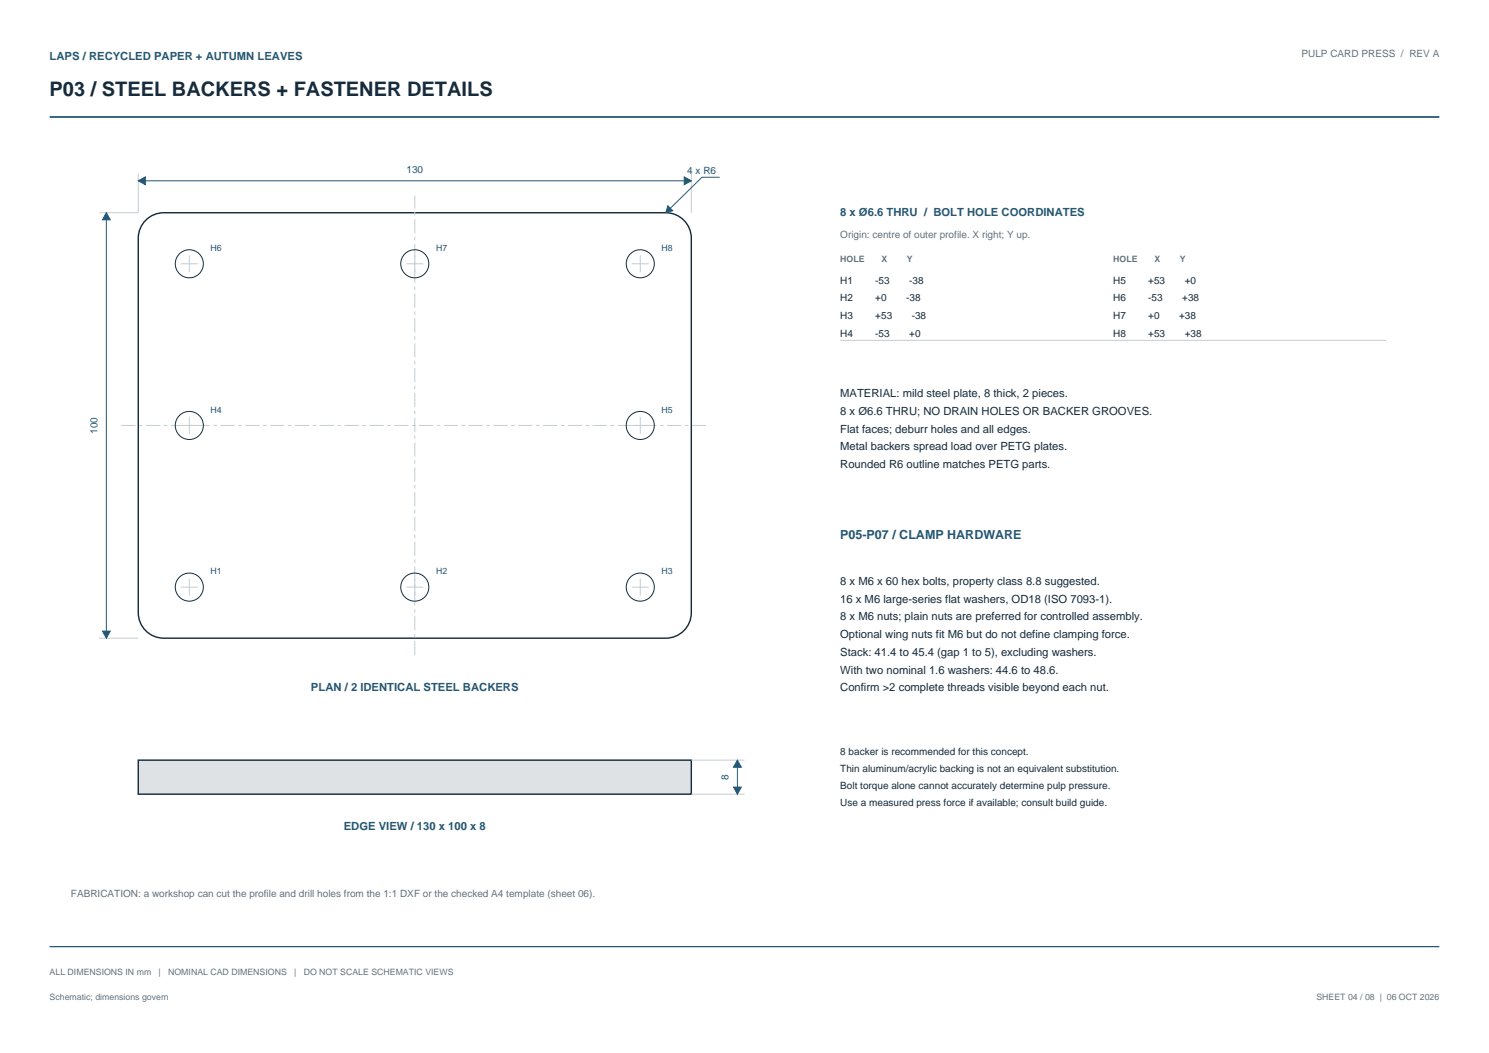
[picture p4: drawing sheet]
<svg xmlns="http://www.w3.org/2000/svg" width="420mm" height="297mm" viewBox="0 0 420 297" stroke-linecap="round" stroke-linejoin="round" font-family="sans-serif">
<defs><g id="words">
<text font-size="5.6" fill="#162b3b" x="14" y="27">P03 / STEEL BACKERS + FASTENER DETAILS</text>
<text font-size="3.5" fill="#235875" x="237" y="152">P05-P07 / CLAMP HARDWARE</text>
<g font-size="3.2" fill="#235875">
<text x="14" y="17">LAPS / RECYCLED PAPER + AUTUMN LEAVES</text>
<text x="237" y="61">8 x Ø6.6 THRU / BOLT HOLE COORDINATES</text>
<text x="87.7" y="195">PLAN / 2 IDENTICAL STEEL BACKERS</text>
<text x="97" y="234">EDGE VIEW / 130 x 100 x 8</text>
</g>
<g font-size="3.2" fill="#162b3b">
<text x="237" y="112">MATERIAL: mild steel plate, 8 thick, 2 pieces.</text>
<text x="237" y="117">8 x Ø6.6 THRU; NO DRAIN HOLES OR BACKER GROOVES.</text>
<text x="237" y="122">Flat faces; deburr holes and all edges.</text>
<text x="237" y="127">Metal backers spread load over PETG plates.</text>
<text x="237" y="132">Rounded R6 outline matches PETG parts.</text>
<text x="237" y="165">8 x M6 x 60 hex bolts, property class 8.8 suggested.</text>
<text x="237" y="170">16 x M6 large-series flat washers, OD18 (ISO 7093-1).</text>
<text x="237" y="175">8 x M6 nuts; plain nuts are preferred for controlled assembly.</text>
<text x="237" y="180">Optional wing nuts fit M6 but do not define clamping force.</text>
<text x="237" y="185">Stack: 41.4 to 45.4 (gap 1 to 5), excluding washers.</text>
<text x="237" y="190">With two nominal 1.6 washers: 44.6 to 48.6.</text>
<text x="237" y="195">Confirm &gt;2 complete threads visible beyond each nut.</text>
</g>
<g font-size="2.8" fill="#64727c">
<text x="367.1" y="16">PULP CARD PRESS / REV A</text>
<text x="237" y="67">Origin: centre of outer profile. X right; Y up.</text>
<text x="20" y="253">FABRICATION: a workshop can cut the profile and drill holes from the 1:1 DXF or the checked A4 template (sheet 06).</text>
</g>
<g font-size="2.8" fill="#235875">
<text x="114.6" y="48.8">130</text>
<text x="193.8" y="49">4 x R6</text>
<text x="27.5" y="122.4" transform="rotate(-90 27.5 122.4)">100</text>
<text x="205.5" y="220" transform="rotate(-90 205.5 220)">8</text>
</g>
<g font-size="2.8" fill="#162b3b">
<text x="237" y="80">H1</text>
<text x="246.9" y="80">-53</text>
<text x="256.5" y="80">-38</text>
<text x="314" y="80">H5</text>
<text x="323.9" y="80">+53</text>
<text x="334.2" y="80">+0</text>
<text x="237" y="85">H2</text>
<text x="237" y="90">H3</text>
<text x="246.9" y="85">+0</text>
<text x="246.9" y="90">+53</text>
<text x="255.6" y="85">-38</text>
<text x="257.2" y="90">-38</text>
<text x="314" y="85">H6</text>
<text x="314" y="90">H7</text>
<text x="323.9" y="85">-53</text>
<text x="323.9" y="90">+0</text>
<text x="332.6" y="90">+38</text>
<text x="333.5" y="85">+38</text>
<text x="237" y="95">H4</text>
<text x="246.9" y="95">-53</text>
<text x="256.5" y="95">+0</text>
<text x="314" y="95">H8</text>
<text x="323.9" y="95">+53</text>
<text x="334.2" y="95">+38</text>
<text x="237" y="213">8 backer is recommended for this concept.</text>
<text x="237" y="217.8">Thin aluminum/acrylic backing is not an equivalent substitution.</text>
<text x="237" y="222.6">Bolt torque alone cannot accurately determine pulp pressure.</text>
<text x="237" y="227.4">Use a measured press force if available; consult build guide.</text>
</g>
<g font-size="2.5" fill="#235875">
<text x="59.4" y="70.8">H6</text>
<text x="123" y="70.8">H7</text>
<text x="186.6" y="70.8">H8</text>
<text x="59.4" y="116.4">H4</text>
<text x="186.6" y="116.4">H5</text>
<text x="59.4" y="162">H1</text>
<text x="123" y="162">H2</text>
<text x="186.6" y="162">H3</text>
</g>
<g font-size="2.5" fill="#64727c">
<text x="237" y="74">HOLE</text>
<text x="248.7" y="74">X</text>
<text x="255.8" y="74">Y</text>
<text x="314" y="74">HOLE</text>
<text x="325.7" y="74">X</text>
<text x="332.8" y="74">Y</text>
<text x="14" y="275">ALL DIMENSIONS IN mm</text>
<text x="44.7" y="275">|</text>
<text x="47.4" y="275">NOMINAL CAD DIMENSIONS</text>
<text x="83" y="275">|</text>
<text x="85.7" y="275">DO NOT SCALE SCHEMATIC VIEWS</text>
<text x="14" y="282">Schematic; dimensions govern</text>
<text x="371.3" y="282">SHEET 04 / 08 | 06 OCT 2026</text>
</g>
</g></defs>
<path d="M14 33h392" fill="none" stroke="#235875" stroke-width=".5"/>
<path d="M14 267h392" fill="none" stroke="#235875" stroke-width=".35"/>
<path d="M40.8 62.5a7.2 7.2 0 0 1 5.4-2.5h141.6a7.2 7.2 0 0 1 7.2 7.2v105.6a7.2 7.2 0 0 1-7.2 7.2h-141.6a7.2 7.2 0 0 1-7.2-7.2v-105.6a7.2 7.2 0 0 1 1.8-4.7z" fill="none" stroke="#162b3b" stroke-width=".4"/>
<path d="M34.2 120h165.6M117 184.8v-129.6" fill="none" stroke="#c4cdd3" stroke-width=".28" stroke-dasharray="4 1 1 1" stroke-linecap="butt"/>
<g fill="none" stroke="#162b3b" stroke-width=".28">
<circle cx="53.4" cy="74.4" r="4"/>
<circle cx="117" cy="74.4" r="4"/>
<circle cx="180.6" cy="74.4" r="4"/>
<circle cx="53.4" cy="120" r="4"/>
<circle cx="180.6" cy="120" r="4"/>
<circle cx="53.4" cy="165.6" r="4"/>
<circle cx="117" cy="165.6" r="4"/>
<circle cx="180.6" cy="165.6" r="4"/>
</g>
<g fill="none" stroke="#c4cdd3" stroke-width=".28">
<path d="M39 49v11h-11M195 49v11M51 74.4h4.8M53.4 72v4.8M114.6 74.4h4.8M117 72v4.8M178.2 74.4h4.8M180.6 72v4.8M51 120h4.8M53.4 117.6v4.8M178.2 120h4.8M180.6 117.6v4.8"/>
<path d="M51 165.6h4.8M53.4 163.2v4.8M114.6 165.6h4.8M117 163.2v4.8M178.2 165.6h4.8M180.6 163.2v4.8M28 180h11"/>
</g>
<path d="M39 51h156M203 50h-5l-10.2 10M30 60v120" fill="none" stroke="#235875" stroke-width=".28"/>
<g fill="#235875" stroke="#235875" stroke-width=".28">
<path d="M39 51l2-1.1v2.2z"/>
<path d="M193 49.9l2 1.1-2 1.1z"/>
<path d="M28.9 178h2.2l-1.1 2z"/>
<path d="M30 60l1.1 2h-2.2z"/>
<path d="M188.4 58l1.4 1.4-2 .6z"/>
</g>
<path d="M39 214.4h156v9.6h-156z" fill-rule="evenodd" fill="#dfe2e5" stroke="#162b3b" stroke-width=".4"/>
<path d="M237 96h154M195 214.4h15M195 224h15" fill="none" stroke="#c4cdd3" stroke-width=".28"/>
<path d="M208 214.4v9.6" fill="none" stroke="#235875" stroke-width=".28"/>
<g fill="#235875" stroke="#235875" stroke-width=".28">
<path d="M206.9 222h2.2l-1.1 2z"/>
<path d="M208 214.4l1.1 2h-2.2z"/>
</g>
<use href="#words"/>
</svg>
